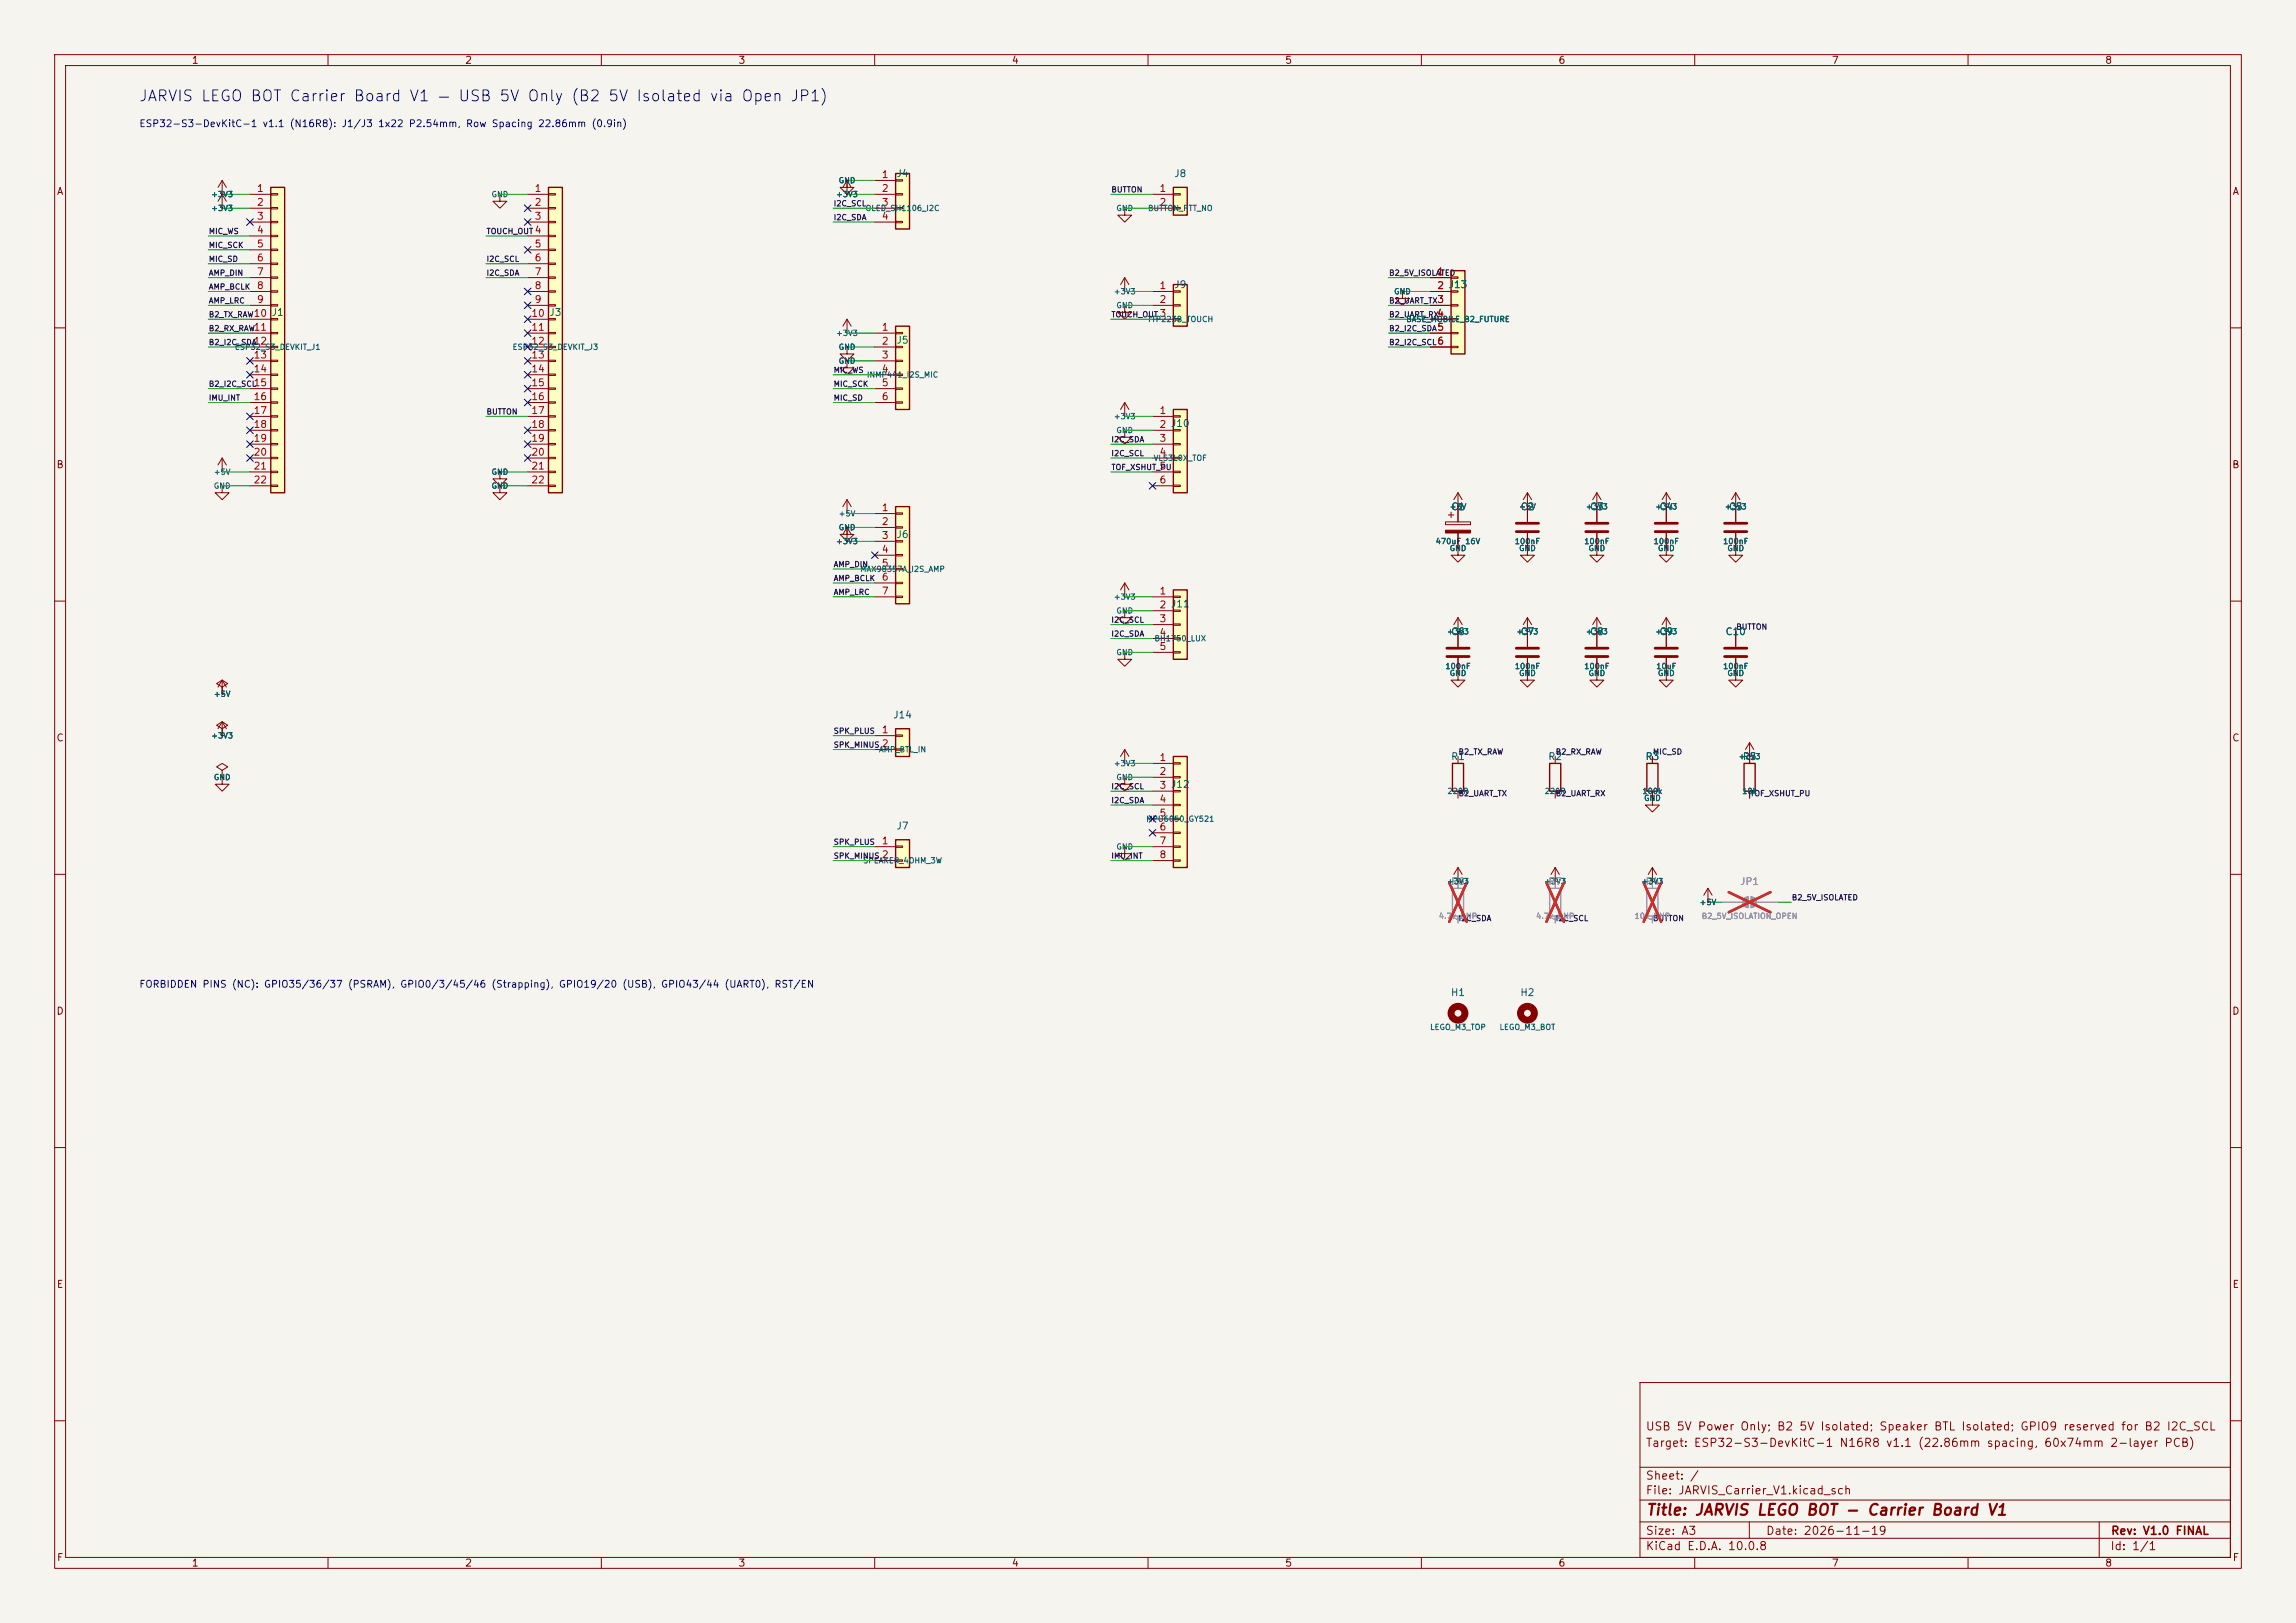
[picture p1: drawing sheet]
<svg xmlns="http://www.w3.org/2000/svg" width="420mm" height="297mm" viewBox="0 0 420 297" stroke-linecap="round" stroke-linejoin="round" font-family="sans-serif">
<defs><g id="words">
<text font-size="2" fill="#0000c2" x="25.3" y="19.1">JARVIS LEGO BOT Carrier Board V1 — USB 5V Only (B2 5V Isolated via Open JP1)</text>
<text font-size="2" fill="#840000" x="301" y="277.8">Title: JARVIS LEGO BOT - Carrier Board V1</text>
<g font-size="1.5" fill="#840000">
<text x="300.9" y="262.1">USB 5V Power Only; B2 5V Isolated; Speaker BTL Isolated; GPIO9 reserved for B2 I2C_SCL</text>
<text x="300.9" y="265.1">Target: ESP32-S3-DevKitC-1 N16R8 v1.1 (22.86mm spacing, 60x74mm 2-layer PCB)</text>
<text x="300.9" y="273.8">File: JARVIS_Carrier_V1.kicad_sch</text>
<text x="300.9" y="271.1">Sheet: /</text>
<text x="300.9" y="281.2">Size: A3</text>
<text x="322.9" y="281.2">Date: 2026-11-19</text>
<text x="386" y="281.2">Rev: V1.0 FINAL</text>
<text x="300.9" y="284">KiCad E.D.A. 10.0.8</text>
<text x="385.9" y="284">Id: 1/1</text>
</g>
<g font-size="1.3" fill="#840000">
<text x="35" y="12">1</text>
<text x="85" y="12">2</text>
<text x="135" y="12">3</text>
<text x="185" y="12">4</text>
<text x="235" y="12">5</text>
<text x="285" y="12">6</text>
<text x="335" y="12">7</text>
<text x="385" y="12">8</text>
<text x="10.3" y="36">A</text>
<text x="408.3" y="36">A</text>
<text x="10.2" y="86">B</text>
<text x="408.2" y="86">B</text>
<text x="10.2" y="136">C</text>
<text x="408.2" y="136">C</text>
<text x="10.2" y="186">D</text>
<text x="408.2" y="186">D</text>
<text x="10.3" y="236">E</text>
<text x="408.3" y="236">E</text>
<text x="10.3" y="286">F</text>
<text x="35" y="287">1</text>
<text x="85" y="287">2</text>
<text x="135" y="287">3</text>
<text x="185" y="287">4</text>
<text x="235" y="287">5</text>
<text x="285" y="287">6</text>
<text x="335" y="287">7</text>
<text x="385" y="287">8</text>
<text x="408.3" y="286">F</text>
</g>
<g font-size="1.3" fill="#0000c2">
<text x="25.4" y="23.6">ESP32-S3-DevKitC-1 v1.1 (N16R8): J1/J3 1x22 P2.54mm, Row Spacing 22.86mm (0.9in)</text>
<text x="25.4" y="181.1">FORBIDDEN PINS (NC): GPIO35/36/37 (PSRAM), GPIO0/3/45/46 (Strapping), GPIO19/20 (USB), GPIO43/44 (UART0), RST/EN</text>
</g>
<g font-size="1.3" fill="#a90000">
<text x="46.9" y="35.4">1</text>
<text x="97.7" y="35.4">1</text>
<text x="161.2" y="32.9">1</text>
<text x="161.2" y="35.4">2</text>
<text x="212" y="35.4">1</text>
<text x="46.9" y="38">2</text>
<text x="46.9" y="40.5">3</text>
<text x="97.7" y="38">2</text>
<text x="97.7" y="40.5">3</text>
<text x="161.2" y="38">3</text>
<text x="161.2" y="40.5">4</text>
<text x="212" y="38">2</text>
<text x="46.9" y="43">4</text>
<text x="46.9" y="45.6">5</text>
<text x="97.7" y="43">4</text>
<text x="97.7" y="45.6">5</text>
<text x="46.9" y="48.1">6</text>
<text x="46.9" y="50.7">7</text>
<text x="46.9" y="53.2">8</text>
<text x="97.7" y="48.1">6</text>
<text x="97.7" y="50.7">7</text>
<text x="97.7" y="53.2">8</text>
<text x="212" y="53.2">1</text>
<text x="262.8" y="50.7">1</text>
<text x="262.8" y="53.2">2 J13</text>
<text x="46.3" y="58.3">10</text>
<text x="46.9" y="55.7">9</text>
<text x="97.1" y="58.3">10</text>
<text x="97.7" y="55.7">9</text>
<text x="212" y="55.7">2</text>
<text x="212" y="58.3">3</text>
<text x="262.8" y="55.7">3</text>
<text x="262.8" y="58.3">4</text>
<text x="46.3" y="60.8">11</text>
<text x="46.3" y="63.4">12</text>
<text x="46.3" y="65.9">13</text>
<text x="97.1" y="60.8">11</text>
<text x="97.1" y="63.4">12</text>
<text x="97.1" y="65.9">13</text>
<text x="161.2" y="60.8">1</text>
<text x="161.2" y="63.4">2</text>
<text x="161.2" y="65.9">3</text>
<text x="262.8" y="60.8">5</text>
<text x="262.8" y="63.4">6</text>
<text x="46.3" y="68.4">14</text>
<text x="46.3" y="71">15</text>
<text x="97.1" y="68.4">14</text>
<text x="97.1" y="71">15</text>
<text x="161.2" y="68.4">4</text>
<text x="161.2" y="71">5</text>
<text x="46.3" y="73.5">16</text>
<text x="46.3" y="76.1">17</text>
<text x="97.1" y="73.5">16</text>
<text x="97.1" y="76.1">17</text>
<text x="161.2" y="73.5">6</text>
<text x="212" y="76.1">1</text>
<text x="46.3" y="78.6">18</text>
<text x="46.3" y="81.1">19</text>
<text x="46.3" y="83.7">20</text>
<text x="97.1" y="78.6">18</text>
<text x="97.1" y="81.1">19</text>
<text x="97.1" y="83.7">20</text>
<text x="212" y="78.6">2 J10</text>
<text x="212" y="81.1">3</text>
<text x="212" y="83.7">4</text>
<text x="46.3" y="86.2">21</text>
<text x="46.3" y="88.8">22</text>
<text x="97.1" y="86.2">21</text>
<text x="97.1" y="88.8">22</text>
<text x="212" y="86.2">5</text>
<text x="212" y="88.8">6</text>
<text x="161.2" y="93.8">1</text>
<text x="161.2" y="96.4">2</text>
<text x="161.2" y="98.9">3</text>
<text x="161.2" y="101.5">4</text>
<text x="161.2" y="104">5</text>
<text x="161.2" y="106.5">6</text>
<text x="161.2" y="109.1">7</text>
<text x="212" y="109.1">1</text>
<text x="212" y="111.6">2 J11</text>
<text x="212" y="114.2">3</text>
<text x="212" y="116.7">4</text>
<text x="212" y="119.2">5</text>
<text x="161.2" y="134.5">1</text>
<text x="161.2" y="137">2</text>
<text x="212" y="139.6">1</text>
<text x="212" y="142.1">2</text>
<text x="212" y="144.6">3 J12</text>
<text x="212" y="147.2">4</text>
<text x="212" y="149.7">5</text>
<text x="161.2" y="154.8">1</text>
<text x="212" y="152.3">6</text>
<text x="212" y="154.8">7</text>
<text x="161.2" y="157.3">2</text>
<text x="212" y="157.3">8</text>
</g>
<g font-size="1.3" fill="#006464">
<text x="163.9" y="32.7">J4</text>
<text x="214.7" y="32.7">J8</text>
<text x="214.7" y="53">J9</text>
<text x="49.6" y="58.1">J1</text>
<text x="100.4" y="58.1">J3</text>
<text x="163.9" y="63.2">J5</text>
<text x="265.3" y="93.7">C1</text>
<text x="278" y="93.7">C2</text>
<text x="290.7" y="93.7">C3</text>
<text x="303.4" y="93.7">C4</text>
<text x="316.1" y="93.7">C5</text>
<text x="163.9" y="98.8">J6</text>
<text x="265.3" y="116.5">C6</text>
<text x="278" y="116.5">C7</text>
<text x="290.7" y="116.5">C8</text>
<text x="303.4" y="116.5">C9</text>
<text x="315.5" y="116.5">C10</text>
<text x="163.3" y="131.8">J14</text>
<text x="265.3" y="139.4">R1</text>
<text x="283.1" y="139.4">R2</text>
<text x="300.9" y="139.4">R3</text>
<text x="318.7" y="139.4">R5</text>
<text x="163.9" y="152.1">J7</text>
<text x="265.3" y="182.6">H1</text>
<text x="278" y="182.6">H2</text>
</g>
<g font-size="1.3" fill="#939391">
<text x="265.3" y="162.3">R6</text>
<text x="283.1" y="162.3">R7</text>
<text x="300.9" y="162.3">R4</text>
<text x="318.2" y="162.3">JP1</text>
</g>
<g font-size="1" fill="#006464">
<text x="153.3" y="33.8">GND</text>
<text x="38.5" y="38.9">+3V3</text>
<text x="38.5" y="36.3">+3V3</text>
<text x="89.8" y="36.3">GND</text>
<text x="152.8" y="36.3">+3V3</text>
<text x="158.2" y="38.9">OLED_SH1106_I2C</text>
<text x="204.1" y="38.9">GND</text>
<text x="209.9" y="38.9">BUTTON_PTT_NO</text>
<text x="203.6" y="54.1">+3V3</text>
<text x="204.1" y="56.6">GND</text>
<text x="209.8" y="59.2">TTP223B_TOUCH</text>
<text x="254.9" y="54.1">GND</text>
<text x="257.1" y="59.2">BASE_MOBILE_B2_FUTURE</text>
<text x="42.9" y="64.3">ESP32_S3_DEVKIT_J1</text>
<text x="93.7" y="64.3">ESP32_S3_DEVKIT_J3</text>
<text x="152.8" y="61.7">+3V3</text>
<text x="153.3" y="64.3">GND</text>
<text x="153.3" y="66.8">GND</text>
<text x="158.5" y="69.3">INMP441_I2S_MIC</text>
<text x="203.6" y="77">+3V3</text>
<text x="204.1" y="79.5">GND</text>
<text x="39" y="89.7">GND</text>
<text x="39" y="87.1">+5V</text>
<text x="89.8" y="89.7">GND</text>
<text x="89.8" y="87.1">GND</text>
<text x="210.9" y="84.6">VL53L0X_TOF</text>
<text x="153.3" y="94.7">+5V</text>
<text x="265.1" y="93.5">+5V</text>
<text x="277.8" y="93.5">+5V</text>
<text x="290" y="93.5">+3V3</text>
<text x="302.7" y="93.5">+3V3</text>
<text x="315.4" y="93.5">+3V3</text>
<text x="152.8" y="99.8">+3V3</text>
<text x="153.3" y="97.3">GND</text>
<text x="262.5" y="99.8">470uF 16V</text>
<text x="265.1" y="101.1">GND</text>
<text x="277" y="99.8">100nF</text>
<text x="277.8" y="101.1">GND</text>
<text x="289.7" y="99.8">100nF</text>
<text x="290.5" y="101.1">GND</text>
<text x="302.4" y="99.8">100nF</text>
<text x="303.2" y="101.1">GND</text>
<text x="315.1" y="99.8">100nF</text>
<text x="315.9" y="101.1">GND</text>
<text x="157.3" y="104.9">MAX98357A_I2S_AMP</text>
<text x="203.6" y="110">+3V3</text>
<text x="204.1" y="112.5">GND</text>
<text x="211.1" y="117.6">BH1750_LUX</text>
<text x="264.6" y="116.3">+3V3</text>
<text x="277.3" y="116.3">+3V3</text>
<text x="290" y="116.3">+3V3</text>
<text x="302.7" y="116.3">+3V3</text>
<text x="204.1" y="120.1">GND</text>
<text x="264.3" y="122.7">100nF</text>
<text x="265.1" y="123.9">GND</text>
<text x="277" y="122.7">100nF</text>
<text x="277.8" y="123.9">GND</text>
<text x="289.7" y="122.7">100nF</text>
<text x="290.5" y="123.9">GND</text>
<text x="302.9" y="122.7">10uF</text>
<text x="303.2" y="123.9">GND</text>
<text x="315.1" y="122.7">100nF</text>
<text x="315.9" y="123.9">GND</text>
<text x="39" y="127.8">+5V</text>
<text x="38.5" y="135.4">+3V3</text>
<text x="160.7" y="137.9">AMP_BTL_IN</text>
<text x="39" y="143">GND</text>
<text x="203.6" y="140.5">+3V3</text>
<text x="204.1" y="143">GND</text>
<text x="317.9" y="139.2">+3V3</text>
<text x="264.7" y="145.5">220R</text>
<text x="282.5" y="145.5">220R</text>
<text x="300.3" y="145.5">100k</text>
<text x="300.6" y="146.8">GND</text>
<text x="318.6" y="145.5">10k</text>
<text x="204.1" y="155.7">GND</text>
<text x="209.6" y="150.6">MPU6050_GY521</text>
<text x="157.8" y="158.2">SPEAKER_4OHM_3W</text>
<text x="264.6" y="162">+3V3</text>
<text x="282.4" y="162">+3V3</text>
<text x="300.2" y="162">+3V3</text>
<text x="310.8" y="165.9">+5V</text>
<text x="261.5" y="188.7">LEGO_M3_TOP</text>
<text x="274.2" y="188.7">LEGO_M3_BOT</text>
</g>
<g font-size="1" fill="#0f0f0f">
<text x="203.2" y="35.5">BUTTON</text>
<text x="152.4" y="38">I2C_SCL</text>
<text x="152.4" y="40.5">I2C_SDA</text>
<text x="38.1" y="45.6">MIC_SCK</text>
<text x="38.1" y="43.1">MIC_WS</text>
<text x="88.9" y="43.1">TOUCH_OUT</text>
<text x="38.1" y="48.2">MIC_SD</text>
<text x="38.1" y="50.7">AMP_DIN</text>
<text x="38.1" y="53.2">AMP_BCLK</text>
<text x="88.9" y="48.2">I2C_SCL</text>
<text x="88.9" y="50.7">I2C_SDA</text>
<text x="254" y="50.7">B2_5V_ISOLATED</text>
<text x="38.1" y="55.8">AMP_LRC</text>
<text x="38.1" y="58.3">B2_TX_RAW</text>
<text x="203.2" y="58.3">TOUCH_OUT</text>
<text x="254" y="58.3">B2_UART_RX</text>
<text x="254" y="55.8">B2_UART_TX</text>
<text x="38.1" y="60.9">B2_RX_RAW</text>
<text x="38.1" y="63.4">B2_I2C_SDA</text>
<text x="254" y="60.9">B2_I2C_SDA</text>
<text x="254" y="63.4">B2_I2C_SCL</text>
<text x="38.1" y="71">B2_I2C_SCL</text>
<text x="152.4" y="71">MIC_SCK</text>
<text x="152.4" y="68.5">MIC_WS</text>
<text x="38.1" y="73.6">IMU_INT</text>
<text x="88.9" y="76.1">BUTTON</text>
<text x="152.4" y="73.6">MIC_SD</text>
<text x="203.2" y="83.7">I2C_SCL</text>
<text x="203.2" y="81.2">I2C_SDA</text>
<text x="203.2" y="86.3">TOF_XSHUT_PU</text>
<text x="152.4" y="106.6">AMP_BCLK</text>
<text x="152.4" y="104">AMP_DIN</text>
<text x="152.4" y="109.1">AMP_LRC</text>
<text x="203.2" y="114.2">I2C_SCL</text>
<text x="203.2" y="116.7">I2C_SDA</text>
<text x="317.5" y="115.5">BUTTON</text>
<text x="152.4" y="137.1">SPK_MINUS</text>
<text x="152.4" y="134.5">SPK_PLUS</text>
<text x="266.7" y="138.3">B2_TX_RAW</text>
<text x="284.5" y="138.3">B2_RX_RAW</text>
<text x="302.3" y="138.3">MIC_SD</text>
<text x="203.2" y="144.7">I2C_SCL</text>
<text x="203.2" y="147.2">I2C_SDA</text>
<text x="266.7" y="145.9">B2_UART_TX</text>
<text x="284.5" y="145.9">B2_UART_RX</text>
<text x="320" y="145.9">TOF_XSHUT_PU</text>
<text x="152.4" y="154.8">SPK_PLUS</text>
<text x="152.4" y="157.4">SPK_MINUS</text>
<text x="203.2" y="157.4">IMU_INT</text>
<text x="327.7" y="165">B2_5V_ISOLATED</text>
<text x="266.7" y="168.8">I2C_SDA</text>
<text x="284.5" y="168.8">I2C_SCL</text>
<text x="302.3" y="168.8">BUTTON</text>
</g>
<g font-size="1" fill="#939391">
<text x="263.1" y="168.4">4.7k_DNP</text>
<text x="280.9" y="168.4">4.7k_DNP</text>
<text x="298.9" y="168.4">10k_DNP</text>
<text x="311.2" y="168.4">B2_5V_ISOLATION_OPEN</text>
</g>
</g></defs>
<path d="M0 0h420v297h-420z" fill="#f5f4ef" stroke="#f5f4ef" stroke-width=".18"/>
<g fill="none" stroke="#840000" stroke-width=".18">
<path d="M10 10h400v277h-400zM12 12h396v273h-396zM60 10v2M110 10v2M160 10v2M210 10v2M260 10v2M310 10v2M360 10v2M10 60h2M408 60h2M10 110h2"/>
<path d="M279.4 115.6v2.8M408 110h2M279.4 120.4v2.8M10 160h2M408 160h2M10 210h2M408 210h2M300 253h108v32h-108zM10 260h2M300 278.5h108M300 274.5h108M300 268.5h108"/>
<path d="M320 278.5v3M384 278.5v6.5M408 260h2M60 285v2M110 285v2M160 285v2M210 285v2M260 285v2M300 281.5h108M310 285v2M360 285v2"/>
</g>
<path d="M277.4 118.6h4M277.4 120.1h4" fill="none" stroke="#840000" stroke-width=".51"/>
<path d="M214.6 74.9h2.6v15.3h-2.6z" fill="#ffffc2"/>
<path d="M214.6 74.9h2.6v15.3h-2.6z" fill="none" stroke="#840000" stroke-width=".25"/>
<g fill="none" stroke="#840000" stroke-width=".18">
<path d="M210.8 76.2h3.8M210.8 78.7h3.8M214.6 76.1h1.3v.2h-1.3zM214.6 78.6h1.3v.3h-1.3zM210.8 81.3h3.8M210.8 83.8h3.8M210.8 86.4h3.8M210.8 88.9h3.8M214.6 81.2h1.3v.2h-1.3zM214.6 83.7h1.3v.2h-1.3zM214.6 86.2h1.3v.3h-1.3zM214.6 88.8h1.3v.2h-1.3z"/>
<path d="M205.7 111.8v1.2h1.3l-1.3 1.3-1.2-1.3h1.2M205.7 111.8h.1M205.7 119.4v1.3h1.3l-1.3 1.2-1.2-1.2h1.2M205.7 119.4h.1"/>
</g>
<path d="M214.6 108h2.6v12.7h-2.6z" fill="#ffffc2"/>
<path d="M214.6 108h2.6v12.7h-2.6z" fill="none" stroke="#840000" stroke-width=".25"/>
<g fill="none" stroke="#840000" stroke-width=".18">
<path d="M40.6 38.1h.1M40.6 35.6v2.5M40.6 35.6l-.7 1.2M40.6 35.6l.8 1.2M91.4 35.6v1.2h1.3l-1.3 1.3-1.2-1.3h1.2M91.4 35.6h.1M154.9 35.6h.1M154.9 33l-.7 1.3M154.9 33l.8 1.3M154.9 33v2.6M40.6 88.9v1.3h1.3l-1.3 1.2-1.2-1.2h1.2M40.6 88.9h.1"/>
<path d="M40.6 86.4h.1M40.6 83.8l-.7 1.3M40.6 83.8l.8 1.3M40.6 83.8v2.6M91.4 88.9v1.3h1.3l-1.3 1.2-1.2-1.2h1.2M91.4 88.9h.1M210.8 109.2h3.8M210.8 111.8h3.8M210.8 114.3h3.8M210.8 116.8h3.8M210.8 119.4h3.8M214.6 109.1h1.3v.2h-1.3z"/>
<path d="M214.6 111.6h1.3v.3h-1.3zM214.6 114.2h1.3v.2h-1.3zM214.6 116.7h1.3v.3h-1.3zM214.6 119.3h1.3v.2h-1.3z"/>
</g>
<path d="M163.8 153.7h2.6v5.1h-2.6z" fill="#ffffc2"/>
<path d="M163.8 153.7h2.6v5.1h-2.6z" fill="none" stroke="#840000" stroke-width=".25"/>
<path d="M160 154.9h3.8M160 157.5h3.8M163.8 154.8h1.3v.3h-1.3zM163.8 157.4h1.3v.2h-1.3z" fill="none" stroke="#840000" stroke-width=".18"/>
<path d="M163.8 133.4h2.6v5h-2.6z" fill="#ffffc2"/>
<path d="M163.8 133.4h2.6v5h-2.6z" fill="none" stroke="#840000" stroke-width=".25"/>
<g fill="none" stroke="#840000" stroke-width=".18">
<path d="M40.6 35.6h.1M40.6 33l-.7 1.3M40.6 33l.8 1.3M40.6 33v2.6M154.9 58.4l-.7 1.3M154.9 58.4l.8 1.3M154.9 58.4v2.6M154.9 61h.1M154.9 96.5v1.3h1.3l-1.3 1.3-1.2-1.3h1.2M154.9 96.5h.1M160 134.6h3.8M160 137.2h3.8"/>
<path d="M163.8 134.5h1.3v.2h-1.3zM163.8 137h1.3v.3h-1.3zM205.7 139.7h.1M205.7 137.2l-.7 1.2M205.7 137.2l.8 1.2M205.7 137.2v2.5M205.7 142.2v1.3h1.3l-1.3 1.3-1.2-1.3h1.2M205.7 142.2h.1"/>
</g>
<circle cx="266.7" cy="185.4" r="1.27" fill="none" stroke="#840000" stroke-width="1.3"/>
<path d="M265.7 162.6h2v5h-2z" fill="none" stroke="#9c9b98" stroke-width=".25"/>
<path d="M266.7 161.3v1.3M266.7 167.6v1.3" fill="none" stroke="#9c9b98" stroke-width=".18"/>
<path d="M265.1 161.5l3.2 7.2M268.3 161.5l-3.2 7.2" fill="none" stroke="#e12e31" stroke-width=".46"/>
<path d="M163.8 59.7h2.6v15.2h-2.6z" fill="#ffffc2"/>
<path d="M163.8 59.7h2.6v15.2h-2.6z" fill="none" stroke="#840000" stroke-width=".25"/>
<path d="M160 61h3.8M160 63.5h3.8M160 66h3.8M160 68.6h3.8M160 71.1h3.8M160 73.7h3.8M163.8 60.8h1.3v.3h-1.3zM163.8 63.4h1.3v.2h-1.3zM163.8 65.9h1.3v.3h-1.3zM163.8 68.5h1.3v.2h-1.3zM163.8 71h1.3v.2h-1.3zM163.8 73.5h1.3v.3h-1.3z" fill="none" stroke="#840000" stroke-width=".18"/>
<path d="M163.8 31.8h2.6v10.1h-2.6z" fill="#ffffc2"/>
<path d="M163.8 31.8h2.6v10.1h-2.6z" fill="none" stroke="#840000" stroke-width=".25"/>
<path d="M160 33h3.8M160 35.6h3.8M160 38.1h3.8M163.8 32.9h1.3v.2h-1.3zM163.8 35.4h1.3v.3h-1.3zM163.8 38h1.3v.2h-1.3zM160 40.6h3.8M163.8 40.5h1.3v.3h-1.3zM91.4 86.4v1.2h1.3l-1.3 1.3-1.2-1.3h1.2M91.4 86.4h.1" fill="none" stroke="#840000" stroke-width=".18"/>
<path d="M214.6 138.4h2.6v20.4h-2.6z" fill="#ffffc2"/>
<path d="M214.6 138.4h2.6v20.4h-2.6z" fill="none" stroke="#840000" stroke-width=".25"/>
<g fill="none" stroke="#840000" stroke-width=".18">
<path d="M210.8 139.7h3.8M214.6 139.6h1.3v.2h-1.3zM210.8 142.2h3.8M210.8 144.8h3.8M210.8 147.3h3.8M210.8 149.9h3.8M210.8 152.4h3.8M210.8 154.9h3.8M210.8 157.5h3.8M214.6 142.1h1.3v.3h-1.3zM214.6 144.7h1.3v.2h-1.3zM214.6 147.2h1.3v.2h-1.3z"/>
<path d="M214.6 149.7h1.3v.3h-1.3zM214.6 152.3h1.3v.2h-1.3zM214.6 154.8h1.3v.3h-1.3zM214.6 157.4h1.3v.2h-1.3z"/>
</g>
<path d="M283.5 162.6h2v5h-2z" fill="none" stroke="#9c9b98" stroke-width=".25"/>
<path d="M284.5 161.3v1.3M284.5 167.6v1.3" fill="none" stroke="#9c9b98" stroke-width=".18"/>
<path d="M282.9 161.5l3.2 7.2M286.1 161.5l-3.2 7.2" fill="none" stroke="#e12e31" stroke-width=".46"/>
<path d="M49.5 34.3h2.6v55.9h-2.6z" fill="#ffffc2"/>
<path d="M49.5 34.3h2.6v55.9h-2.6z" fill="none" stroke="#840000" stroke-width=".25"/>
<g fill="none" stroke="#840000" stroke-width=".18">
<path d="M45.7 35.6h3.8M45.7 38.1h3.8M49.5 35.4h1.3v.3h-1.3zM49.5 38h1.3v.2h-1.3zM45.7 40.6h3.8M45.7 43.2h3.8M45.7 45.7h3.8M45.7 48.3h3.8M45.7 50.8h3.8M45.7 53.3h3.8M45.7 55.9h3.8M45.7 58.4h3.8"/>
<path d="M49.5 40.5h1.3v.3h-1.3zM49.5 43.1h1.3v.2h-1.3zM49.5 45.6h1.3v.2h-1.3zM49.5 48.1h1.3v.3h-1.3zM49.5 50.7h1.3v.2h-1.3zM49.5 53.2h1.3v.3h-1.3zM49.5 55.8h1.3v.2h-1.3zM49.5 58.3h1.3v.2h-1.3zM45.7 61h3.8M45.7 63.5h3.8M45.7 66h3.8M45.7 68.6h3.8"/>
<path d="M45.7 71.1h3.8M45.7 73.7h3.8M45.7 76.2h3.8M45.7 78.7h3.8M49.5 60.8h1.3v.3h-1.3zM49.5 63.4h1.3v.2h-1.3zM49.5 65.9h1.3v.3h-1.3zM49.5 68.5h1.3v.2h-1.3zM49.5 71h1.3v.2h-1.3zM49.5 73.5h1.3v.3h-1.3zM49.5 76.1h1.3v.2h-1.3zM49.5 78.6h1.3v.3h-1.3z"/>
<path d="M45.7 81.3h3.8M45.7 83.8h3.8M45.7 86.4h3.8M45.7 88.9h3.8M49.5 81.2h1.3v.2h-1.3zM49.5 83.7h1.3v.2h-1.3zM49.5 86.2h1.3v.3h-1.3zM49.5 88.8h1.3v.2h-1.3zM154.9 99.1h.1M154.9 96.5l-.7 1.3M154.9 96.5l.8 1.3M154.9 96.5v2.6"/>
<path d="M266.7 115.6h.1M266.7 100.3v1.3h1.3l-1.3 1.3-1.3-1.3h1.3M266.7 100.3h.1M266.7 113v5.4M266.7 113l-.8 1.3M266.7 113l.8 1.3M279.4 115.6h.1M279.4 113l-.8 1.3M279.4 113l.8 1.3M279.4 113v2.6M266.7 123.2v1.3h1.3l-1.3 1.2-1.3-1.2h1.3M266.7 123.2h.1"/>
<path d="M266.7 120.4v2.8M279.4 123.2v1.3h1.3l-1.3 1.2-1.3-1.2h1.3M279.4 123.2h.1M205.7 154.9v1.3h1.3l-1.3 1.3-1.2-1.3h1.2M205.7 154.9h.1"/>
</g>
<path d="M264.7 118.6h4M264.7 120.1h4" fill="none" stroke="#840000" stroke-width=".51"/>
<path d="M100.3 34.3h2.6v55.9h-2.6z" fill="#ffffc2"/>
<path d="M100.3 34.3h2.6v55.9h-2.6z" fill="none" stroke="#840000" stroke-width=".25"/>
<g fill="none" stroke="#840000" stroke-width=".18">
<path d="M96.5 35.6h3.8M96.5 38.1h3.8M100.3 35.4h1.3v.3h-1.3zM100.3 38h1.3v.2h-1.3zM205.7 38.1v1.3h1.3l-1.3 1.2-1.2-1.2h1.2M205.7 38.1h.1M96.5 40.6h3.8M96.5 43.2h3.8M96.5 45.7h3.8M96.5 48.3h3.8M96.5 50.8h3.8M96.5 53.3h3.8"/>
<path d="M96.5 55.9h3.8M96.5 58.4h3.8M100.3 40.5h1.3v.3h-1.3zM100.3 43.1h1.3v.2h-1.3zM100.3 45.6h1.3v.2h-1.3zM100.3 48.1h1.3v.3h-1.3zM100.3 50.7h1.3v.2h-1.3zM100.3 53.2h1.3v.3h-1.3zM100.3 55.8h1.3v.2h-1.3zM100.3 58.3h1.3v.2h-1.3zM96.5 61h3.8M96.5 63.5h3.8"/>
<path d="M96.5 66h3.8M96.5 68.6h3.8M96.5 71.1h3.8M96.5 73.7h3.8M96.5 76.2h3.8M96.5 78.7h3.8M100.3 60.8h1.3v.3h-1.3zM100.3 63.4h1.3v.2h-1.3zM100.3 65.9h1.3v.3h-1.3zM100.3 68.5h1.3v.2h-1.3zM100.3 71h1.3v.2h-1.3zM100.3 73.5h1.3v.3h-1.3z"/>
<path d="M100.3 76.1h1.3v.2h-1.3zM100.3 78.6h1.3v.3h-1.3zM96.5 81.3h3.8M96.5 83.8h3.8M96.5 86.4h3.8M96.5 88.9h3.8M100.3 81.2h1.3v.2h-1.3zM100.3 83.7h1.3v.2h-1.3zM100.3 86.2h1.3v.3h-1.3zM100.3 88.8h1.3v.2h-1.3zM264.4 95.5h4.6v.5h-4.6zM264.9 94.2h1"/>
<path d="M265.4 93.7v1M266.7 92.7h.1M266.7 90.2l-.8 1.2M266.7 90.2l.8 1.2M266.7 90.2v5.3M266.7 97.5v2.8M279.4 92.7h.1M279.4 90.2l-.8 1.2M279.4 90.2l.8 1.2M279.4 90.2v5.3M279.4 97.5v2.8M292.1 92.7h.1"/>
<path d="M292.1 90.2v5.3M292.1 97.5v2.8M292.1 90.2l-.8 1.2M292.1 90.2l.8 1.2M304.8 92.7h.1M304.8 90.2v5.3M304.8 97.5v2.8M304.8 90.2l-.8 1.2M304.8 90.2l.8 1.2M317.5 92.7h.1M317.5 90.2v5.3M317.5 97.5v2.8"/>
<path d="M317.5 90.2l-.8 1.2M317.5 90.2l.8 1.2M279.4 100.3v1.3h1.3l-1.3 1.3-1.3-1.3h1.3M279.4 100.3h.1M292.1 115.6h.1M292.1 100.3v1.3h1.3l-1.3 1.3-1.3-1.3h1.3M292.1 100.3h.1M292.1 113l-.8 1.3M292.1 113l.8 1.3M292.1 113v5.4M304.8 100.3v1.3h1.3l-1.3 1.3-1.3-1.3h1.3M304.8 100.3h.1"/>
<path d="M304.8 115.6h.1M304.8 113v5.4M304.8 113l-.8 1.3M304.8 113l.8 1.3M317.5 100.3v1.3h1.3l-1.3 1.3-1.3-1.3h1.3M317.5 100.3h.1M317.5 115.6v2.8M292.1 123.2v1.3h1.3l-1.3 1.2-1.3-1.2h1.3M292.1 123.2h.1M292.1 120.4v2.8M304.8 123.2v1.3h1.3l-1.3 1.2-1.3-1.2h1.3M304.8 123.2h.1"/>
<path d="M304.8 120.4v2.8M317.5 123.2v1.3h1.3l-1.3 1.2-1.3-1.2h1.3M317.5 123.2h.1M317.5 120.4v2.8"/>
</g>
<g fill="none" stroke="#840000" stroke-width=".51">
<path d="M277.4 95.8h4M277.4 97.3h4M290.1 95.8h4M290.1 97.3h4M302.8 95.8h4M302.8 97.3h4M315.5 95.8h4M315.5 97.3h4M290.1 118.6h4M302.8 118.6h4M315.5 118.6h4M290.1 120.1h4"/>
<path d="M302.8 120.1h4M315.5 120.1h4"/>
</g>
<path d="M264.4 97h4.6v.5h-4.6z" fill="#840000" stroke="#840000" stroke-width=".18"/>
<path d="M163.8 92.7h2.6v17.8h-2.6z" fill="#ffffc2"/>
<path d="M163.8 92.7h2.6v17.8h-2.6z" fill="none" stroke="#840000" stroke-width=".25"/>
<g fill="none" stroke="#840000" stroke-width=".18">
<path d="M205.7 78.7v1.3h1.3l-1.3 1.3-1.2-1.3h1.2M205.7 78.7h.1M160 94h3.8M160 96.5h3.8M160 99.1h3.8M163.8 93.9h1.3v.2h-1.3zM163.8 96.4h1.3v.2h-1.3zM163.8 98.9h1.3v.3h-1.3zM160 101.6h3.8M160 104.1h3.8M160 106.7h3.8M160 109.2h3.8"/>
<path d="M163.8 101.5h1.3v.2h-1.3zM163.8 104h1.3v.3h-1.3zM163.8 106.6h1.3v.2h-1.3zM163.8 109.1h1.3v.2h-1.3zM266.7 158.8l-.8 1.2M266.7 158.8l.8 1.2M266.7 158.8v2.5M266.7 161.3h.1"/>
</g>
<path d="M214.6 34.3h2.6v5.1h-2.6z" fill="#ffffc2"/>
<path d="M214.6 34.3h2.6v5.1h-2.6z" fill="none" stroke="#840000" stroke-width=".25"/>
<g fill="none" stroke="#840000" stroke-width=".18">
<path d="M154.9 33v1.3h1.3l-1.3 1.3-1.2-1.3h1.2M154.9 33h.1M210.8 35.6h3.8M210.8 38.1h3.8M214.6 35.4h1.3v.3h-1.3zM214.6 38h1.3v.2h-1.3zM205.7 53.3h.1M205.7 55.9v1.3h1.3l-1.3 1.2-1.2-1.2h1.2M205.7 55.9h.1M205.7 50.8v2.5M205.7 50.8l-.7 1.3M205.7 50.8l.8 1.3"/>
<path d="M205.7 109.2h.1M205.7 106.7l-.7 1.3M205.7 106.7l.8 1.3M205.7 106.7v2.5"/>
</g>
<path d="M214.6 52.1h2.6v7.6h-2.6z" fill="#ffffc2"/>
<path d="M214.6 52.1h2.6v7.6h-2.6zM301.2 139.7h2.1v5.1h-2.1zM319 139.7h2.1v5.1h-2.1z" fill="none" stroke="#840000" stroke-width=".25"/>
<g fill="none" stroke="#840000" stroke-width=".18">
<path d="M210.8 53.3h3.8M210.8 55.9h3.8M210.8 58.4h3.8M214.6 53.2h1.3v.3h-1.3zM214.6 55.8h1.3v.2h-1.3zM214.6 58.3h1.3v.2h-1.3zM154.9 63.5v1.3h1.3l-1.3 1.2-1.2-1.2h1.2M154.9 63.5h.1M154.9 66v1.3h1.3l-1.3 1.3-1.2-1.3h1.2M154.9 66h.1M205.7 76.2h.1M205.7 73.7l-.7 1.2"/>
<path d="M205.7 73.7l.8 1.2M205.7 73.7v2.5M154.9 94h.1M154.9 91.4l-.7 1.3M154.9 91.4l.8 1.3M154.9 91.4v2.6M302.3 138.4v1.3M320 138.4h.1M320 135.9v3.8M320 135.9l-.7 1.3M320 135.9l.8 1.3M302.3 144.8v1.3"/>
<path d="M320 144.8v1.3"/>
</g>
<circle cx="279.4" cy="185.4" r="1.27" fill="none" stroke="#840000" stroke-width="1.3"/>
<path d="M315 165.1h3.8M319.8 164.1v2M320.3 164.1v2M321.3 165.1h3.8" fill="none" stroke="#9c9b98" stroke-width=".18"/>
<g fill="#9c9b98" stroke="#9c9b98" stroke-width=".18">
<path d="M319.1 164.4l.7-.3v2a1.02 1.02 0 0 1-.9-.6 1.02 1.02 0 0 1 .2-1.1z"/>
<path d="M320.3 164.1a1.02 1.02 0 0 1 1 1 1.02 1.02 0 0 1-1 1z"/>
</g>
<path d="M316.2 163.3l7.7 3.6M323.9 163.3l-7.7 3.6" fill="none" stroke="#e12e31" stroke-width=".46"/>
<path d="M265.4 49.5h2.6v15.3h-2.6z" fill="#ffffc2"/>
<path d="M265.4 49.5h2.6v15.3h-2.6zM265.7 139.7h2v5.1h-2zM283.5 139.7h2v5.1h-2z" fill="none" stroke="#840000" stroke-width=".25"/>
<g fill="none" stroke="#840000" stroke-width=".18">
<path d="M40.6 38.1h.1M40.6 35.6h.1M154.9 35.6h.1M154.9 33h.1M256.5 53.3v1.3h1.3l-1.3 1.3-1.2-1.3h1.2M256.5 53.3h.1M261.6 50.8h3.8M261.6 53.3h3.8M261.6 55.9h3.8M261.6 58.4h3.8M265.4 50.7h1.3v.2h-1.3zM265.4 53.2h1.3v.3h-1.3z"/>
<path d="M265.4 55.8h1.3v.2h-1.3zM265.4 58.3h1.3v.2h-1.3zM154.9 63.5h.1M154.9 66h.1M261.6 61h3.8M261.6 63.5h3.8M265.4 60.8h1.3v.3h-1.3zM265.4 63.4h1.3v.2h-1.3zM91.4 88.9h.1M91.4 86.4h.1M154.9 99.1h.1M154.9 96.5h.1"/>
<path d="M266.7 92.7h.1M266.7 92.7v2.8M266.7 97.5v2.8M279.4 92.7h.1M279.4 92.7v2.8M279.4 97.5v2.8M292.1 92.7h.1M292.1 92.7v2.8M292.1 97.5v2.8M304.8 92.7h.1M304.8 92.7v2.8M304.8 97.5v2.8"/>
<path d="M317.5 92.7h.1M317.5 92.7v2.8M317.5 97.5v2.8M266.7 115.6h.1M266.7 100.3h.1M266.7 115.6v2.8M279.4 115.6h.1M279.4 100.3h.1M279.4 115.6v2.8M292.1 115.6h.1M292.1 100.3h.1M292.1 115.6v2.8"/>
<path d="M304.8 100.3h.1M304.8 115.6h.1M304.8 115.6v2.8M317.5 100.3h.1M317.5 115.6v2.8M40.6 134.6h.1M40.6 133.4l1.1-.7-1.1-.6-1 .6 1 .7v1.2M40.6 127h.1M40.6 125.7l1.1-.6-1.1-.6-1 .6 1 .6v1.3M40.6 132.1l-.7 1.3M40.6 132.1l.8 1.3M40.6 124.5v2.5"/>
<path d="M40.6 132.1v2.5M40.6 124.5l-.7 1.2M40.6 124.5l.8 1.2M266.7 123.2h.1M266.7 120.4v2.8M266.7 138.4v1.3M279.4 123.2h.1M279.4 120.4v2.8M284.5 138.4v1.3M292.1 123.2h.1M292.1 120.4v2.8M302.3 138.4v1.3"/>
<path d="M304.8 123.2h.1M304.8 120.4v2.8M317.5 123.2h.1M317.5 120.4v2.8M320 138.4h.1M320 138.4v1.3M40.6 142.2v1.3h1.3l-1.3 1.3-1.2-1.3h1.2M40.6 142.2h.1M40.6 141l1.1-.7-1.1-.6-1 .6 1 .7v1.2M266.7 144.8v1.3M284.5 158.8l-.8 1.2M284.5 158.8l.7 1.2"/>
<path d="M284.5 144.8v1.3M284.5 158.8v2.5M302.3 146.1v1.2h1.2l-1.2 1.3-1.3-1.3h1.3M302.3 146.1h.1M302.3 158.8l-.8 1.2M302.3 158.8l.7 1.2M302.3 144.8v1.3M302.3 158.8v2.5M320 144.8v1.3M266.7 161.3h.1M284.5 161.3h.1M302.3 161.3h.1"/>
<path d="M312.4 165.1h.1M312.4 162.6l-.7 1.2M312.4 162.6l.8 1.2M312.4 162.6v2.5"/>
</g>
<path d="M301.2 162.6h2.1v5h-2.1z" fill="none" stroke="#9c9b98" stroke-width=".25"/>
<path d="M266.7 161.3v1.3M266.7 167.6v1.3M284.5 161.3v1.3M284.5 167.6v1.3M302.3 161.3v1.3M302.3 167.6v1.3M315 165.1h3.8M321.3 165.1h3.8" fill="none" stroke="#9c9b98" stroke-width=".18"/>
<path d="M265.1 161.5l3.2 7.2M268.3 161.5l-3.2 7.2M282.9 161.5l3.2 7.2M286.1 161.5l-3.2 7.2M300.7 161.5l3.2 7.2M303.9 161.5l-3.2 7.2M316.2 163.3l7.7 3.6M323.9 163.3l-7.7 3.6" fill="none" stroke="#e12e31" stroke-width=".46"/>
<g fill="none" stroke="#009600" stroke-width=".18">
<path d="M40.6 35.6h5.1M40.6 38.1h5.1M91.4 35.6h5.1M152.4 38.1h7.6M154.9 35.6h5.1M154.9 33h5.1M203.2 35.6h7.6M205.7 38.1h5.1M38.1 55.9h7.6M38.1 53.3h7.6M38.1 58.4h7.6M38.1 43.2h7.6"/>
<path d="M38.1 45.7h7.6M38.1 48.3h7.6M38.1 50.8h7.6M88.9 43.2h7.6M88.9 48.3h7.6M88.9 50.8h7.6M152.4 40.6h7.6M203.2 58.4h7.6M205.7 55.9h5.1M205.7 53.3h5.1M254 55.9h7.6M254 58.4h7.6"/>
<path d="M254 50.8h7.6M256.5 53.3h5.1M38.1 73.7h7.6M38.1 71.1h7.6M38.1 61h7.6M38.1 63.5h7.6M88.9 76.2h7.6M152.4 73.7h7.6M152.4 71.1h7.6M152.4 68.6h7.6M154.9 61h5.1M154.9 63.5h5.1"/>
<path d="M154.9 66h5.1M205.7 76.2h5.1M205.7 78.7h5.1M254 61h7.6M254 63.5h7.6M40.6 86.4h5.1M40.6 88.9h5.1M91.4 86.4h5.1M91.4 88.9h5.1M154.9 99.1h5.1M154.9 96.5h5.1M154.9 94h5.1"/>
<path d="M203.2 86.4h7.6M203.2 83.8h7.6M203.2 81.3h7.6M152.4 104.1h7.6M152.4 106.7h7.6M152.4 109.2h7.6M203.2 114.3h7.6M203.2 116.8h7.6M205.7 109.2h5.1M205.7 119.4h5.1M205.7 111.8h5.1M152.4 134.6h7.6"/>
<path d="M152.4 137.2h7.6M205.7 139.7h5.1M152.4 154.9h7.6M152.4 157.5h7.6M203.2 157.5h7.6M203.2 144.8h7.6M203.2 147.3h7.6M205.7 154.9h5.1M205.7 142.2h5.1M312.4 165.1h2.6M325.1 165.1h2.6"/>
</g>
<g fill="none" stroke="#000084" stroke-width=".18">
<path d="M95.9 37.5l1.2 1.2M97.1 37.5l-1.2 1.2M45.1 40l1.2 1.2M46.3 40l-1.2 1.2M95.9 40l1.2 1.2M95.9 45.1l1.2 1.2M95.9 52.7l1.2 1.2M95.9 55.3l1.2 1.2M95.9 57.8l1.2 1.2M97.1 40l-1.2 1.2M97.1 45.1l-1.2 1.2M97.1 52.7l-1.2 1.2"/>
<path d="M97.1 55.3l-1.2 1.2M97.1 57.8l-1.2 1.2M45.1 68l1.2 1.2M45.1 65.4l1.2 1.2M45.1 75.6l1.2 1.2M45.1 78.1l1.2 1.2M46.3 68l-1.2 1.2M46.3 65.4l-1.2 1.2M46.3 75.6l-1.2 1.2M46.3 78.1l-1.2 1.2M95.9 60.4l1.2 1.2M95.9 68l1.2 1.2"/>
<path d="M95.9 70.5l1.2 1.2M95.9 73.1l1.2 1.2M95.9 65.4l1.2 1.2M95.9 62.9l1.2 1.2M95.9 78.1l1.2 1.2M97.1 60.4l-1.2 1.2M97.1 68l-1.2 1.2M97.1 70.5l-1.2 1.2M97.1 73.1l-1.2 1.2M97.1 65.4l-1.2 1.2M97.1 62.9l-1.2 1.2M97.1 78.1l-1.2 1.2"/>
<path d="M45.1 80.7l1.2 1.2M45.1 83.2l1.2 1.2M46.3 80.7l-1.2 1.2M46.3 83.2l-1.2 1.2M95.9 83.2l1.2 1.2M95.9 80.7l1.2 1.2M97.1 83.2l-1.2 1.2M97.1 80.7l-1.2 1.2M210.2 88.3l1.2 1.2M211.4 88.3l-1.2 1.2M159.4 101l1.2 1.2M160.6 101l-1.2 1.2"/>
<path d="M210.2 149.3l1.2 1.2M210.2 151.8l1.2 1.2M211.4 149.3l-1.2 1.2M211.4 151.8l-1.2 1.2"/>
</g>
<use href="#words"/>
</svg>
